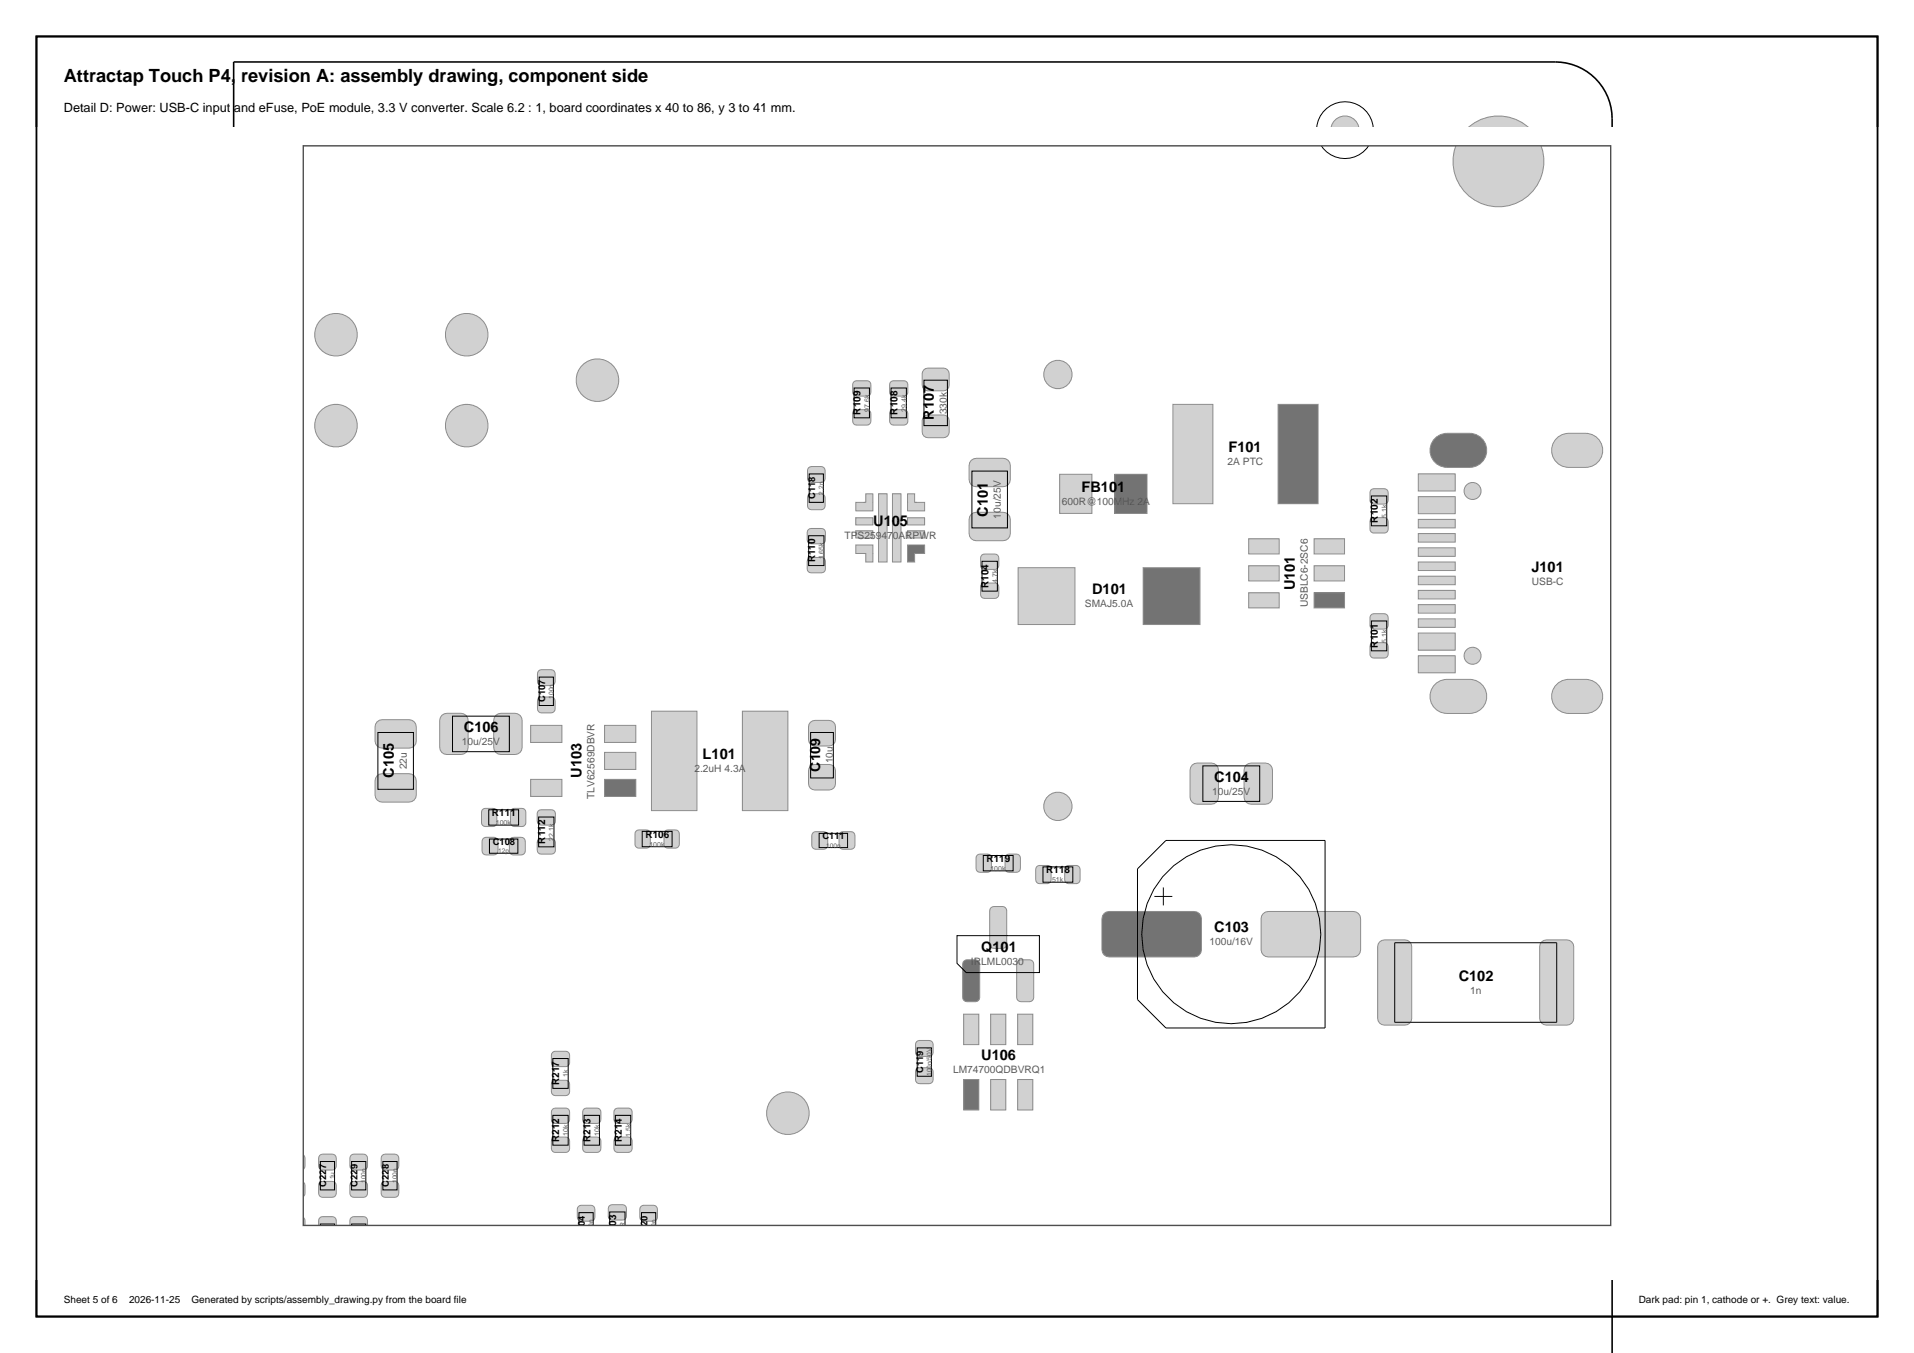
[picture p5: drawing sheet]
<svg xmlns="http://www.w3.org/2000/svg" width="420mm" height="297mm" viewBox="0 0 420 297" stroke-linecap="round" stroke-linejoin="round" font-family="sans-serif">
<defs><g id="words">
<text font-size="4" x="14" y="18">Attractap Touch P4, revision A: assembly drawing, component side</text>
<g font-size="3.2">
<text x="204.9" y="92.1" transform="rotate(-90 204.9 92.1)">R107</text>
<text x="269.6" y="99.3">F101</text>
<text x="237.3" y="108">FB101</text>
<text x="216.8" y="113.4" transform="rotate(-90 216.8 113.4)">C101</text>
<text x="191.6" y="115.5">U105</text>
<text x="336" y="125.5">J101</text>
<text x="239.6" y="130.4">D101</text>
<text x="284.1" y="129.6" transform="rotate(-90 284.1 129.6)">U101</text>
<text x="101.8" y="160.7">C106</text>
<text x="154.2" y="166.6">L101</text>
<text x="86.4" y="170.8" transform="rotate(-90 86.4 170.8)">C105</text>
<text x="127.6" y="170.8" transform="rotate(-90 127.6 170.8)">U103</text>
<text x="266.4" y="171.6">C104</text>
<text x="215.3" y="209">Q101</text>
<text x="266.4" y="204.7">C103</text>
<text x="320.1" y="215.3">C102</text>
<text x="215.3" y="232.7">U106</text>
</g>
<text font-size="3.1" x="180" y="169.4" transform="rotate(-90 180 169.4)">C109</text>
<text font-size="2.8" x="14" y="24.5">Detail D: Power: USB-C input and eFuse, PoE module, 3.3 V converter. Scale 6.2 : 1, board coordinates x 40 to 86, y 3 to 41 mm.</text>
<g font-size="2.2">
<text x="188.8" y="91" transform="rotate(-90 188.8 91)">R109</text>
<text x="196.9" y="91" transform="rotate(-90 196.9 91)">R108</text>
<text x="302.3" y="114.7" transform="rotate(-90 302.3 114.7)">R102</text>
<text x="178.8" y="123.4" transform="rotate(-90 178.8 123.4)">R110</text>
<text x="216.9" y="129.1" transform="rotate(-90 216.9 129.1)">R104</text>
<text x="302.3" y="142.1" transform="rotate(-90 302.3 142.1)">R101</text>
<text x="108" y="179.2">R111</text>
<text x="119.6" y="185.2" transform="rotate(-90 119.6 185.2)">R112</text>
<text x="141.6" y="183.9">R106</text>
<text x="216.5" y="189.2">R119</text>
<text x="229.6" y="191.7">R118</text>
<text x="122.7" y="238.2" transform="rotate(-90 122.7 238.2)">R217</text>
<text x="122.7" y="250.7" transform="rotate(-90 122.7 250.7)">R212</text>
<text x="129.6" y="250.7" transform="rotate(-90 129.6 250.7)">R213</text>
<text x="136.4" y="250.7" transform="rotate(-90 136.4 250.7)">R214</text>
<text x="135.2" y="271.9" transform="rotate(-90 135.2 271.9)">R203</text>
<text x="14" y="286">Sheet 5 of 6</text>
<text x="28.3" y="286">2026-11-25</text>
<text x="42" y="286">Generated by scripts/assembly_drawing.py from the board file</text>
<text x="359.6" y="286">Dark pad: pin 1, cathode or +. Grey text: value.</text>
</g>
<g font-size="2.2" fill="#595959">
<text x="207.8" y="90.9" transform="rotate(-90 207.8 90.9)">330k</text>
<text x="269.4" y="102.1">2A PTC</text>
<text x="219.6" y="113.8" transform="rotate(-90 219.6 113.8)">10u/25V</text>
<text x="233" y="110.9">600R@100MHz 2A</text>
<text x="185.3" y="118.3">TPS259470ARPWR</text>
<text x="336.1" y="128.3">USB-C</text>
<text x="238.1" y="133.3">SMAJ5.0A</text>
<text x="287" y="133.3" transform="rotate(-90 287 133.3)">USBLC6-2SC6</text>
<text x="101.4" y="163.6">10u/25V</text>
<text x="182.7" y="167.6" transform="rotate(-90 182.7 167.6)">10u</text>
<text x="89.3" y="168.9" transform="rotate(-90 89.3 168.9)">22u</text>
<text x="152.4" y="169.5">2.2uH 4.3A</text>
<text x="130.4" y="175.4" transform="rotate(-90 130.4 175.4)">TLV62569DBVR</text>
<text x="266" y="174.5">10u/25V</text>
<text x="265.4" y="207.5">100u/16V</text>
<text x="213.1" y="211.9">IRLML0030</text>
<text x="322.6" y="218.1">1n</text>
<text x="209.1" y="235.6">LM74700QDBVRQ1</text>
</g>
<g font-size="2.1">
<text x="178.9" y="109.6" transform="rotate(-90 178.9 109.6)">C118</text>
<text x="119.6" y="154.2" transform="rotate(-90 119.6 154.2)">C107</text>
<text x="108.1" y="185.5">C108</text>
<text x="180.5" y="184.2">C111</text>
<text x="202.6" y="235.5" transform="rotate(-90 202.6 235.5)">C119</text>
<text x="71.6" y="260.5" transform="rotate(-90 71.6 260.5)">C227</text>
<text x="78.5" y="260.5" transform="rotate(-90 78.5 260.5)">C229</text>
<text x="85.3" y="260.5" transform="rotate(-90 85.3 260.5)">C228</text>
<text x="128.3" y="271.7" transform="rotate(-90 128.3 271.7)">C204</text>
<text x="142.1" y="271.7" transform="rotate(-90 142.1 271.7)">C220</text>
</g>
<g font-size="1.5" fill="#595959">
<text x="190.8" y="90.4" transform="rotate(-90 190.8 90.4)">97.6k</text>
<text x="198.9" y="90.4" transform="rotate(-90 198.9 90.4)">29.4k</text>
<text x="304.3" y="113.6" transform="rotate(-90 304.3 113.6)">5.1k</text>
<text x="180.8" y="122.8" transform="rotate(-90 180.8 122.8)">1.65k</text>
<text x="218.9" y="128" transform="rotate(-90 218.9 128)">4.7k</text>
<text x="304.3" y="141.1" transform="rotate(-90 304.3 141.1)">5.1k</text>
<text x="108.8" y="181.1">100k</text>
<text x="121.6" y="184.5" transform="rotate(-90 121.6 184.5)">22.1k</text>
<text x="142.5" y="185.9">100k</text>
<text x="217.3" y="191.2">100k</text>
<text x="230.9" y="193.7">51k</text>
<text x="124.7" y="236.5" transform="rotate(-90 124.7 236.5)">1k</text>
<text x="124.7" y="249.4" transform="rotate(-90 124.7 249.4)">10k</text>
<text x="131.5" y="249.4" transform="rotate(-90 131.5 249.4)">10k</text>
<text x="138.4" y="249.6" transform="rotate(-90 138.4 249.6)">1.5k</text>
<text x="137.2" y="270.3" transform="rotate(-90 137.2 270.3)">0R</text>
</g>
<g font-size="1.4" fill="#595959">
<text x="180.7" y="108.6" transform="rotate(-90 180.7 108.6)">2.2n</text>
<text x="121.5" y="153.3" transform="rotate(-90 121.5 153.3)">100n</text>
<text x="109.3" y="187.3">12p</text>
<text x="181.3" y="186.1">100n</text>
<text x="204.4" y="236.2" transform="rotate(-90 204.4 236.2)">100n/50V</text>
<text x="66.6" y="259.7" transform="rotate(-90 66.6 259.7)">100n</text>
<text x="73.4" y="258.9" transform="rotate(-90 73.4 258.9)">1u</text>
<text x="80.3" y="259.7" transform="rotate(-90 80.3 259.7)">100n</text>
<text x="87.2" y="259.7" transform="rotate(-90 87.2 259.7)">100n</text>
<text x="130.2" y="270.9" transform="rotate(-90 130.2 270.9)">100n</text>
<text x="143.9" y="270.9" transform="rotate(-90 143.9 270.9)">100n</text>
</g>
</g></defs>
<path d="M8 8h404v281h-404z" fill="none" stroke="#000" stroke-width=".4"/>
<path d="M66.6 32h286.8v237h-286.8z" fill="none" stroke="#999" stroke-width=".22"/>
<path d="M-.1 51h45.1a6.2 6.2 0 0 0 6.3-6.2v-31.2h290a12.5 12.5 0 0 1 12.5 12.5v271" fill="none" stroke="#000" stroke-width=".35"/>
<path d="M338.3 206.8l.5-.4 .6-.1h4.4a1.5 1.5 0 0 1 1.5 1.5v15.7a1.5 1.5 0 0 1-1.5 1.5h-4.4a1.5 1.5 0 0 1-1.5-1.5v-15.7l.1-.6z" fill="#d1d1d1"/>
<path d="M338.3 206.8l.5-.4 .6-.1h4.4a1.5 1.5 0 0 1 1.5 1.5v15.7a1.5 1.5 0 0 1-1.5 1.5h-4.4a1.5 1.5 0 0 1-1.5-1.5v-15.7l.1-.6z" fill="none" stroke="#8c8c8c" stroke-width=".22"/>
<path d="M302.7 206.8l.5-.4 .6-.1h4.5a1.5 1.5 0 0 1 1.5 1.5v15.7a1.5 1.5 0 0 1-1.5 1.5h-4.5a1.5 1.5 0 0 1-1.5-1.5v-15.7l.1-.6z" fill="#d1d1d1"/>
<path d="M302.7 206.8l.5-.4 .6-.1h4.5a1.5 1.5 0 0 1 1.5 1.5v15.7a1.5 1.5 0 0 1-1.5 1.5h-4.5a1.5 1.5 0 0 1-1.5-1.5v-15.7l.1-.6z" fill="none" stroke="#8c8c8c" stroke-width=".22"/>
<path d="M306 206.9h35.6v17.5h-35.6z" fill="none" stroke="#000" stroke-width=".22"/>
<path d="M211.5 211l.7-.3h1.9a.94 .94 0 0 1 .9 .9v7.3a.94 .94 0 0 1-.9 1h-1.9a.94 .94 0 0 1-1-1v-7.3z" fill="#737373"/>
<path d="M211.5 211l.7-.3h1.9a.94 .94 0 0 1 .9 .9v7.3a.94 .94 0 0 1-.9 1h-1.9a.94 .94 0 0 1-1-1v-7.3z" fill="none" stroke="#8c8c8c" stroke-width=".22"/>
<path d="M223.4 211l.6-.3h1.9a.94 .94 0 0 1 .9 .9v7.3a.94 .94 0 0 1-.9 1h-1.9a.94 .94 0 0 1-.9-1v-7.3z" fill="#d1d1d1"/>
<path d="M223.4 211l.6-.3h1.9a.94 .94 0 0 1 .9 .9v7.3a.94 .94 0 0 1-.9 1h-1.9a.94 .94 0 0 1-.9-1v-7.3z" fill="none" stroke="#8c8c8c" stroke-width=".22"/>
<path d="M217.4 199.3l.7-.3h1.9a.94 .94 0 0 1 .9 .9v7.4a.93 .93 0 0 1-.9 .9h-1.9a.93 .93 0 0 1-.9-.9v-7.4z" fill="#d1d1d1"/>
<path d="M217.4 199.3l.7-.3h1.9a.94 .94 0 0 1 .9 .9v7.4a.93 .93 0 0 1-.9 .9h-1.9a.93 .93 0 0 1-.9-.9v-7.4z" fill="none" stroke="#8c8c8c" stroke-width=".22"/>
<path d="M210 205.4h18.1v8.1h-16.1l-2-2z" fill="none" stroke="#000" stroke-width=".22"/>
<circle cx="323.1" cy="144" r="1.87" fill="#d1d1d1"/>
<circle cx="323.1" cy="144" r="1.87" fill="none" stroke="#8c8c8c" stroke-width=".22"/>
<circle cx="323.1" cy="107.8" r="1.87" fill="#d1d1d1"/>
<circle cx="323.1" cy="107.8" r="1.87" fill="none" stroke="#8c8c8c" stroke-width=".22"/>
<path d="M315.2 95.9l.9-.5 .9-.3h5.5a3.7 3.7 0 0 1 3.8 3.8 3.7 3.7 0 0 1-3.8 3.7h-5a3.7 3.7 0 0 1-3.5-2.5 3.7 3.7 0 0 1 1.2-4.2z" fill="#737373"/>
<path d="M315.2 95.9l.9-.5 .9-.3h5.5a3.7 3.7 0 0 1 3.8 3.8 3.7 3.7 0 0 1-3.8 3.7h-5a3.7 3.7 0 0 1-3.5-2.5 3.7 3.7 0 0 1 1.2-4.2z" fill="none" stroke="#8c8c8c" stroke-width=".22"/>
<path d="M341.2 96.6a3.7 3.7 0 0 1 3-1.5h3.8a3.7 3.7 0 0 1 3.7 3.8 3.7 3.7 0 0 1-3.7 3.7h-3.8a3.7 3.7 0 0 1-3.3-2.1 3.7 3.7 0 0 1 .3-3.9z" fill="#d1d1d1"/>
<path d="M341.2 96.6a3.7 3.7 0 0 1 3-1.5h3.8a3.7 3.7 0 0 1 3.7 3.8 3.7 3.7 0 0 1-3.7 3.7h-3.8a3.7 3.7 0 0 1-3.3-2.1 3.7 3.7 0 0 1 .3-3.9z" fill="none" stroke="#8c8c8c" stroke-width=".22"/>
<path d="M341.2 150.6a3.7 3.7 0 0 1 3-1.5h3.8a3.7 3.7 0 0 1 3.7 3.8 3.7 3.7 0 0 1-3.7 3.7h-3.8a3.7 3.7 0 0 1-3.3-2.1 3.7 3.7 0 0 1 .3-3.9z" fill="#d1d1d1"/>
<path d="M341.2 150.6a3.7 3.7 0 0 1 3-1.5h3.8a3.7 3.7 0 0 1 3.7 3.8 3.7 3.7 0 0 1-3.7 3.7h-3.8a3.7 3.7 0 0 1-3.3-2.1 3.7 3.7 0 0 1 .3-3.9z" fill="none" stroke="#8c8c8c" stroke-width=".22"/>
<path d="M315.2 149.9l.9-.5 .9-.2 5.5-.1a3.7 3.7 0 0 1 3.8 3.8 3.7 3.7 0 0 1-3.8 3.7h-5a3.7 3.7 0 0 1-3.5-2.5 3.7 3.7 0 0 1 1.2-4.2z" fill="#d1d1d1"/>
<path d="M315.2 149.9l.9-.5 .9-.2 5.5-.1a3.7 3.7 0 0 1 3.8 3.8 3.7 3.7 0 0 1-3.8 3.7h-5a3.7 3.7 0 0 1-3.5-2.5 3.7 3.7 0 0 1 1.2-4.2z" fill="none" stroke="#8c8c8c" stroke-width=".22"/>
<path d="M311.2 144h8.1v3.7h-8.1z" fill="#d1d1d1"/>
<path d="M311.2 144h8.1v3.7h-8.1z" fill="none" stroke="#8c8c8c" stroke-width=".22"/>
<path d="M311.2 139h8.1v3.7h-8.1z" fill="#d1d1d1"/>
<path d="M311.2 139h8.1v3.7h-8.1z" fill="none" stroke="#8c8c8c" stroke-width=".22"/>
<path d="M311.2 132.7h8.1v1.9h-8.1z" fill="#d1d1d1"/>
<path d="M311.2 132.7h8.1v1.9h-8.1z" fill="none" stroke="#8c8c8c" stroke-width=".22"/>
<path d="M311.2 126.5h8.1v1.9h-8.1z" fill="#d1d1d1"/>
<path d="M311.2 126.5h8.1v1.9h-8.1z" fill="none" stroke="#8c8c8c" stroke-width=".22"/>
<path d="M311.2 123.4h8.1v1.8h-8.1z" fill="#d1d1d1"/>
<path d="M311.2 123.4h8.1v1.8h-8.1z" fill="none" stroke="#8c8c8c" stroke-width=".22"/>
<path d="M311.2 117.1h8.1v1.9h-8.1z" fill="#d1d1d1"/>
<path d="M311.2 117.1h8.1v1.9h-8.1z" fill="none" stroke="#8c8c8c" stroke-width=".22"/>
<path d="M311.2 104h8.1v3.8h-8.1z" fill="#d1d1d1"/>
<path d="M311.2 104h8.1v3.8h-8.1z" fill="none" stroke="#8c8c8c" stroke-width=".22"/>
<path d="M311.2 109h8.1v3.8h-8.1z" fill="#d1d1d1"/>
<path d="M311.2 109h8.1v3.8h-8.1z" fill="none" stroke="#8c8c8c" stroke-width=".22"/>
<path d="M311.2 114h8.1v1.9h-8.1z" fill="#d1d1d1"/>
<path d="M311.2 114h8.1v1.9h-8.1z" fill="none" stroke="#8c8c8c" stroke-width=".22"/>
<path d="M311.2 120.3h8.1v1.8h-8.1z" fill="#d1d1d1"/>
<path d="M311.2 120.3h8.1v1.8h-8.1z" fill="none" stroke="#8c8c8c" stroke-width=".22"/>
<path d="M311.2 129.6h8.1v1.9h-8.1z" fill="#d1d1d1"/>
<path d="M311.2 129.6h8.1v1.9h-8.1z" fill="none" stroke="#8c8c8c" stroke-width=".22"/>
<path d="M311.2 135.8h8.1v1.9h-8.1z" fill="#d1d1d1"/>
<path d="M311.2 135.8h8.1v1.9h-8.1z" fill="none" stroke="#8c8c8c" stroke-width=".22"/>
<path d="M214.4 187.7l.6-.2h1.7a.84 .84 0 0 1 .8 .8v2.3a.84 .84 0 0 1-.8 .9h-1.7a.84 .84 0 0 1-.8-.9v-2.3z" fill="#d1d1d1"/>
<path d="M214.4 187.7l.6-.2h1.7a.84 .84 0 0 1 .8 .8v2.3a.84 .84 0 0 1-.8 .9h-1.7a.84 .84 0 0 1-.8-.9v-2.3z" fill="none" stroke="#8c8c8c" stroke-width=".22"/>
<path d="M220.8 187.7l.6-.2h1.7a.84 .84 0 0 1 .8 .8v2.3a.84 .84 0 0 1-.8 .9h-1.7a.84 .84 0 0 1-.9-.9v-2.3z" fill="#d1d1d1"/>
<path d="M220.8 187.7l.6-.2h1.7a.84 .84 0 0 1 .8 .8v2.3a.84 .84 0 0 1-.8 .9h-1.7a.84 .84 0 0 1-.9-.9v-2.3z" fill="none" stroke="#8c8c8c" stroke-width=".22"/>
<path d="M215.8 187.8h6.5v3.4h-6.5z" fill="none" stroke="#000" stroke-width=".22"/>
<path d="M195.5 90.2l.6-.3h2.3a.84 .84 0 0 1 .8 .9v1.7a.84 .84 0 0 1-.8 .8h-2.3a.84 .84 0 0 1-.9-.8v-1.7z" fill="#d1d1d1"/>
<path d="M195.5 90.2l.6-.3h2.3a.84 .84 0 0 1 .8 .9v1.7a.84 .84 0 0 1-.8 .8h-2.3a.84 .84 0 0 1-.9-.8v-1.7z" fill="none" stroke="#8c8c8c" stroke-width=".22"/>
<path d="M195.5 83.8l.6-.2h2.3a.84 .84 0 0 1 .8 .8v1.7a.84 .84 0 0 1-.8 .8h-2.3a.84 .84 0 0 1-.9-.8v-1.7z" fill="#d1d1d1"/>
<path d="M195.5 83.8l.6-.2h2.3a.84 .84 0 0 1 .8 .8v1.7a.84 .84 0 0 1-.8 .8h-2.3a.84 .84 0 0 1-.9-.8v-1.7z" fill="none" stroke="#8c8c8c" stroke-width=".22"/>
<path d="M195.5 85.2h3.4v6.5h-3.4z" fill="none" stroke="#000" stroke-width=".22"/>
<path d="M227.5 190.2l.6-.2h1.7a.84 .84 0 0 1 .8 .8v2.3a.84 .84 0 0 1-.8 .9h-1.7a.84 .84 0 0 1-.8-.9v-2.3z" fill="#d1d1d1"/>
<path d="M227.5 190.2l.6-.2h1.7a.84 .84 0 0 1 .8 .8v2.3a.84 .84 0 0 1-.8 .9h-1.7a.84 .84 0 0 1-.8-.9v-2.3z" fill="none" stroke="#8c8c8c" stroke-width=".22"/>
<path d="M233.9 190.2l.6-.2h1.7a.84 .84 0 0 1 .8 .8v2.3a.84 .84 0 0 1-.8 .9h-1.7a.84 .84 0 0 1-.9-.9v-2.3z" fill="#d1d1d1"/>
<path d="M233.9 190.2l.6-.2h1.7a.84 .84 0 0 1 .8 .8v2.3a.84 .84 0 0 1-.8 .9h-1.7a.84 .84 0 0 1-.9-.9v-2.3z" fill="none" stroke="#8c8c8c" stroke-width=".22"/>
<path d="M228.9 190.3h6.5v3.4h-6.5z" fill="none" stroke="#000" stroke-width=".22"/>
<circle cx="295.1" cy="28.6" r="3.1" fill="#d1d1d1"/>
<circle cx="295.1" cy="28.6" r="3.1" fill="none" stroke="#8c8c8c" stroke-width=".22"/>
<circle cx="295.1" cy="28.6" r="6.2" fill="none" stroke="#000" stroke-width=".22"/>
<circle cx="102.4" cy="73.5" r="4.7" fill="#d1d1d1"/>
<circle cx="102.4" cy="73.5" r="4.7" fill="none" stroke="#8c8c8c" stroke-width=".22"/>
<path d="M177.4 122.6l.6-.2h2.3a.84 .84 0 0 1 .8 .8v1.7a.84 .84 0 0 1-.8 .8h-2.3a.84 .84 0 0 1-.9-.8v-1.7z" fill="#d1d1d1"/>
<path d="M177.4 122.6l.6-.2h2.3a.84 .84 0 0 1 .8 .8v1.7a.84 .84 0 0 1-.8 .8h-2.3a.84 .84 0 0 1-.9-.8v-1.7z" fill="none" stroke="#8c8c8c" stroke-width=".22"/>
<path d="M177.4 116.3l.6-.3h2.3a.84 .84 0 0 1 .8 .9v1.6a.84 .84 0 0 1-.8 .9h-2.3a.84 .84 0 0 1-.9-.9v-1.6z" fill="#d1d1d1"/>
<path d="M177.4 116.3l.6-.3h2.3a.84 .84 0 0 1 .8 .9v1.6a.84 .84 0 0 1-.8 .9h-2.3a.84 .84 0 0 1-.9-.9v-1.6z" fill="none" stroke="#8c8c8c" stroke-width=".22"/>
<path d="M177.4 117.6h3.4v6.5h-3.4z" fill="none" stroke="#000" stroke-width=".22"/>
<path d="M140.7 270.8l.6-.2h2.1a.87 .87 0 0 1 .9 .8v1.8a.87 .87 0 0 1-.9 .9h-2.1a.87 .87 0 0 1-.9-.9v-1.8z" fill="#d1d1d1"/>
<path d="M140.7 270.8l.6-.2h2.1a.87 .87 0 0 1 .9 .8v1.8a.87 .87 0 0 1-.9 .9h-2.1a.87 .87 0 0 1-.9-.9v-1.8z" fill="none" stroke="#8c8c8c" stroke-width=".22"/>
<path d="M140.7 264.8l.6-.2h2.1a.87 .87 0 0 1 .9 .8v1.8a.87 .87 0 0 1-.9 .9h-2.1a.87 .87 0 0 1-.9-.9v-1.8z" fill="#d1d1d1"/>
<path d="M140.7 264.8l.6-.2h2.1a.87 .87 0 0 1 .9 .8v1.8a.87 .87 0 0 1-.9 .9h-2.1a.87 .87 0 0 1-.9-.9v-1.8z" fill="none" stroke="#8c8c8c" stroke-width=".22"/>
<path d="M140.8 266.2h3.1v6.2h-3.1z" fill="none" stroke="#000" stroke-width=".22"/>
<path d="M135 249.9l.6-.3h2.3a.84 .84 0 0 1 .8 .8v1.7a.84 .84 0 0 1-.8 .9h-2.3a.84 .84 0 0 1-.9-.9v-1.7z" fill="#d1d1d1"/>
<path d="M135 249.9l.6-.3h2.3a.84 .84 0 0 1 .8 .8v1.7a.84 .84 0 0 1-.8 .9h-2.3a.84 .84 0 0 1-.9-.9v-1.7z" fill="none" stroke="#8c8c8c" stroke-width=".22"/>
<path d="M135 243.5l.6-.3h2.3a.84 .84 0 0 1 .8 .9v1.7a.84 .84 0 0 1-.8 .8h-2.3a.84 .84 0 0 1-.9-.8v-1.7z" fill="#d1d1d1"/>
<path d="M135 243.5l.6-.3h2.3a.84 .84 0 0 1 .8 .9v1.7a.84 .84 0 0 1-.8 .8h-2.3a.84 .84 0 0 1-.9-.8v-1.7z" fill="none" stroke="#8c8c8c" stroke-width=".22"/>
<path d="M135 244.8h3.4v6.6h-3.4z" fill="none" stroke="#000" stroke-width=".22"/>
<circle cx="131.1" cy="83.5" r="4.7" fill="#d1d1d1"/>
<circle cx="131.1" cy="83.5" r="4.7" fill="none" stroke="#8c8c8c" stroke-width=".22"/>
<path d="M300.9 141.3l.6-.2h2.3a.84 .84 0 0 1 .8 .8v1.7a.84 .84 0 0 1-.8 .9h-2.3a.84 .84 0 0 1-.9-.9v-1.7z" fill="#d1d1d1"/>
<path d="M300.9 141.3l.6-.2h2.3a.84 .84 0 0 1 .8 .8v1.7a.84 .84 0 0 1-.8 .9h-2.3a.84 .84 0 0 1-.9-.9v-1.7z" fill="none" stroke="#8c8c8c" stroke-width=".22"/>
<path d="M300.9 135l.6-.3h2.3a.84 .84 0 0 1 .8 .9v1.6a.84 .84 0 0 1-.8 .9h-2.3a.84 .84 0 0 1-.9-.9v-1.6z" fill="#d1d1d1"/>
<path d="M300.9 135l.6-.3h2.3a.84 .84 0 0 1 .8 .9v1.6a.84 .84 0 0 1-.8 .9h-2.3a.84 .84 0 0 1-.9-.9v-1.6z" fill="none" stroke="#8c8c8c" stroke-width=".22"/>
<path d="M300.9 136.3h3.4v6.6h-3.4z" fill="none" stroke="#000" stroke-width=".22"/>
<circle cx="328.8" cy="35.4" r="10" fill="#d1d1d1"/>
<circle cx="328.8" cy="35.4" r="10" fill="none" stroke="#8c8c8c" stroke-width=".22"/>
<path d="M213.1 112.9l.5-.3 .6-.1h5.9a1.56 1.56 0 0 1 1.6 1.5v3.1a1.56 1.56 0 0 1-1.6 1.6h-5.9a1.56 1.56 0 0 1-1.5-1.6v-3.1l.1-.6z" fill="#d1d1d1"/>
<path d="M213.1 112.9l.5-.3 .6-.1h5.9a1.56 1.56 0 0 1 1.6 1.5v3.1a1.56 1.56 0 0 1-1.6 1.6h-5.9a1.56 1.56 0 0 1-1.5-1.6v-3.1l.1-.6z" fill="none" stroke="#8c8c8c" stroke-width=".22"/>
<path d="M213.1 101.1l.5-.4 .6-.1h5.9a1.56 1.56 0 0 1 1.6 1.6v3.1a1.56 1.56 0 0 1-1.6 1.5h-5.9a1.56 1.56 0 0 1-1.5-1.5v-3.1l.1-.6z" fill="#d1d1d1"/>
<path d="M213.1 101.1l.5-.4 .6-.1h5.9a1.56 1.56 0 0 1 1.6 1.6v3.1a1.56 1.56 0 0 1-1.6 1.5h-5.9a1.56 1.56 0 0 1-1.5-1.5v-3.1l.1-.6z" fill="none" stroke="#8c8c8c" stroke-width=".22"/>
<path d="M213.3 103.4h7.8v12.5h-7.8z" fill="none" stroke="#000" stroke-width=".22"/>
<path d="M201.2 234.6l.6-.2h2.1a.87 .87 0 0 1 .9 .9v1.7a.87 .87 0 0 1-.9 .9h-2.1a.87 .87 0 0 1-.9-.9v-1.7z" fill="#d1d1d1"/>
<path d="M201.2 234.6l.6-.2h2.1a.87 .87 0 0 1 .9 .9v1.7a.87 .87 0 0 1-.9 .9h-2.1a.87 .87 0 0 1-.9-.9v-1.7z" fill="none" stroke="#8c8c8c" stroke-width=".22"/>
<path d="M201.2 228.7l.6-.3h2.1a.87 .87 0 0 1 .9 .9v1.7a.87 .87 0 0 1-.9 .9h-2.1a.87 .87 0 0 1-.9-.9v-1.7z" fill="#d1d1d1"/>
<path d="M201.2 228.7l.6-.3h2.1a.87 .87 0 0 1 .9 .9v1.7a.87 .87 0 0 1-.9 .9h-2.1a.87 .87 0 0 1-.9-.9v-1.7z" fill="none" stroke="#8c8c8c" stroke-width=".22"/>
<path d="M201.3 230h3.1v6.3h-3.1z" fill="none" stroke="#000" stroke-width=".22"/>
<circle cx="73.7" cy="93.4" r="4.7" fill="#d1d1d1"/>
<circle cx="73.7" cy="93.4" r="4.7" fill="none" stroke="#8c8c8c" stroke-width=".22"/>
<path d="M106 184.1l.7-.3h1.7a.87 .87 0 0 1 .9 .9v2.1a.87 .87 0 0 1-.9 .9h-1.7a.87 .87 0 0 1-.9-.9v-2.1z" fill="#d1d1d1"/>
<path d="M106 184.1l.7-.3h1.7a.87 .87 0 0 1 .9 .9v2.1a.87 .87 0 0 1-.9 .9h-1.7a.87 .87 0 0 1-.9-.9v-2.1z" fill="none" stroke="#8c8c8c" stroke-width=".22"/>
<path d="M112 184.1l.6-.3h1.8a.87 .87 0 0 1 .9 .9v2.1a.87 .87 0 0 1-.9 .9h-1.8a.87 .87 0 0 1-.8-.9v-2.1z" fill="#d1d1d1"/>
<path d="M112 184.1l.6-.3h1.8a.87 .87 0 0 1 .9 .9v2.1a.87 .87 0 0 1-.9 .9h-1.8a.87 .87 0 0 1-.8-.9v-2.1z" fill="none" stroke="#8c8c8c" stroke-width=".22"/>
<path d="M107.4 184.2h6.2v3.1h-6.2z" fill="none" stroke="#000" stroke-width=".22"/>
<path d="M132.7 171.1h6.8v3.7h-6.8z" fill="#737373"/>
<path d="M132.7 171.1h6.8v3.7h-6.8z" fill="none" stroke="#8c8c8c" stroke-width=".22"/>
<path d="M132.7 165.2h6.8v3.7h-6.8z" fill="#d1d1d1"/>
<path d="M132.7 165.2h6.8v3.7h-6.8z" fill="none" stroke="#8c8c8c" stroke-width=".22"/>
<path d="M132.7 159.2h6.8v3.8h-6.8z" fill="#d1d1d1"/>
<path d="M132.7 159.2h6.8v3.8h-6.8z" fill="none" stroke="#8c8c8c" stroke-width=".22"/>
<path d="M116.4 159.2h6.9v3.8h-6.9z" fill="#d1d1d1"/>
<path d="M116.4 159.2h6.9v3.8h-6.9z" fill="none" stroke="#8c8c8c" stroke-width=".22"/>
<path d="M116.4 171.1h6.9v3.7h-6.9z" fill="#d1d1d1"/>
<path d="M116.4 171.1h6.9v3.7h-6.9z" fill="none" stroke="#8c8c8c" stroke-width=".22"/>
<path d="M199.1 119.6h3.8v1.9h-2.2v1.9h-1.6z" fill="#737373"/>
<path d="M199.1 119.6h3.8v1.9h-2.2v1.9h-1.6z" fill="none" stroke="#8c8c8c" stroke-width=".22"/>
<path d="M199.1 116.5h3.8v1.6h-3.8z" fill="#d1d1d1"/>
<path d="M199.1 116.5h3.8v1.6h-3.8z" fill="none" stroke="#8c8c8c" stroke-width=".22"/>
<path d="M199.1 113.7h3.8v1.5h-3.8z" fill="#d1d1d1"/>
<path d="M199.1 113.7h3.8v1.5h-3.8z" fill="none" stroke="#8c8c8c" stroke-width=".22"/>
<path d="M199.1 108.4h1.6v1.9h2.2v1.8h-3.8z" fill="#d1d1d1"/>
<path d="M199.1 108.4h1.6v1.9h2.2v1.8h-3.8z" fill="none" stroke="#8c8c8c" stroke-width=".22"/>
<path d="M195.8 108.4h1.9v15h-1.9z" fill="#d1d1d1"/>
<path d="M195.8 108.4h1.9v15h-1.9z" fill="none" stroke="#8c8c8c" stroke-width=".22"/>
<path d="M192.8 108.4h1.9v15h-1.9z" fill="#d1d1d1"/>
<path d="M192.8 108.4h1.9v15h-1.9z" fill="none" stroke="#8c8c8c" stroke-width=".22"/>
<path d="M187.8 110.3h2.2v-1.9h1.5v3.7h-3.7z" fill="#d1d1d1"/>
<path d="M187.8 110.3h2.2v-1.9h1.5v3.7h-3.7z" fill="none" stroke="#8c8c8c" stroke-width=".22"/>
<path d="M187.8 113.7h3.7v1.5h-3.7z" fill="#d1d1d1"/>
<path d="M187.8 113.7h3.7v1.5h-3.7z" fill="none" stroke="#8c8c8c" stroke-width=".22"/>
<path d="M187.8 116.5h3.7v1.6h-3.7z" fill="#d1d1d1"/>
<path d="M187.8 116.5h3.7v1.6h-3.7z" fill="none" stroke="#8c8c8c" stroke-width=".22"/>
<path d="M187.8 119.6h3.7v3.8h-1.5v-1.9h-2.2z" fill="#d1d1d1"/>
<path d="M187.8 119.6h3.7v3.8h-1.5v-1.9h-2.2z" fill="none" stroke="#8c8c8c" stroke-width=".22"/>
<path d="M105.9 177.7l.6-.3h1.7a.84 .84 0 0 1 .8 .9v2.3a.84 .84 0 0 1-.8 .8h-1.7a.84 .84 0 0 1-.8-.8v-2.3z" fill="#d1d1d1"/>
<path d="M105.9 177.7l.6-.3h1.7a.84 .84 0 0 1 .8 .9v2.3a.84 .84 0 0 1-.8 .8h-1.7a.84 .84 0 0 1-.8-.8v-2.3z" fill="none" stroke="#8c8c8c" stroke-width=".22"/>
<path d="M112.3 177.7l.6-.3h1.6a.84 .84 0 0 1 .9 .9v2.3a.84 .84 0 0 1-.9 .8h-1.6a.84 .84 0 0 1-.9-.8v-2.3z" fill="#d1d1d1"/>
<path d="M112.3 177.7l.6-.3h1.6a.84 .84 0 0 1 .9 .9v2.3a.84 .84 0 0 1-.9 .8h-1.6a.84 .84 0 0 1-.9-.8v-2.3z" fill="none" stroke="#8c8c8c" stroke-width=".22"/>
<path d="M107.2 177.8h6.6v3.3h-6.6z" fill="none" stroke="#000" stroke-width=".22"/>
<circle cx="73.7" cy="73.5" r="4.7" fill="#d1d1d1"/>
<circle cx="73.7" cy="73.5" r="4.7" fill="none" stroke="#8c8c8c" stroke-width=".22"/>
<path d="M108.8 157l.5-.3 .6-.1h3.1a1.56 1.56 0 0 1 1.6 1.5v6a1.56 1.56 0 0 1-1.6 1.5h-3.1a1.56 1.56 0 0 1-1.6-1.5v-6l.2-.6z" fill="#d1d1d1"/>
<path d="M108.8 157l.5-.3 .6-.1h3.1a1.56 1.56 0 0 1 1.6 1.5v6a1.56 1.56 0 0 1-1.6 1.5h-3.1a1.56 1.56 0 0 1-1.6-1.5v-6l.2-.6z" fill="none" stroke="#8c8c8c" stroke-width=".22"/>
<path d="M96.9 157l.6-.3 .5-.1h3.2a1.56 1.56 0 0 1 1.5 1.5v6a1.56 1.56 0 0 1-1.5 1.5h-3.2a1.56 1.56 0 0 1-1.5-1.5v-6l.1-.6z" fill="#d1d1d1"/>
<path d="M96.9 157l.6-.3 .5-.1h3.2a1.56 1.56 0 0 1 1.5 1.5v6a1.56 1.56 0 0 1-1.5 1.5h-3.2a1.56 1.56 0 0 1-1.5-1.5v-6l.1-.6z" fill="none" stroke="#8c8c8c" stroke-width=".22"/>
<path d="M99.3 157.2h12.5v7.8h-12.5z" fill="none" stroke="#000" stroke-width=".22"/>
<path d="M77 273.3l.7-.2h2.1a.87 .87 0 0 1 .8 .8v1.8a.87 .87 0 0 1-.8 .8h-2.1a.87 .87 0 0 1-.9-.8v-1.8z" fill="#d1d1d1"/>
<path d="M77 273.3l.7-.2h2.1a.87 .87 0 0 1 .8 .8v1.8a.87 .87 0 0 1-.8 .8h-2.1a.87 .87 0 0 1-.9-.8v-1.8z" fill="none" stroke="#8c8c8c" stroke-width=".22"/>
<path d="M77 267.3l.7-.2h2.1a.87 .87 0 0 1 .8 .8v1.8a.87 .87 0 0 1-.8 .9h-2.1a.87 .87 0 0 1-.9-.9v-1.8z" fill="#d1d1d1"/>
<path d="M77 267.3l.7-.2h2.1a.87 .87 0 0 1 .8 .8v1.8a.87 .87 0 0 1-.8 .9h-2.1a.87 .87 0 0 1-.9-.9v-1.8z" fill="none" stroke="#8c8c8c" stroke-width=".22"/>
<path d="M77.2 268.7h3.1v6.2h-3.1z" fill="none" stroke="#000" stroke-width=".22"/>
<path d="M77 259.6l.7-.3h2.1a.87 .87 0 0 1 .8 .9v1.8a.87 .87 0 0 1-.8 .8h-2.1a.87 .87 0 0 1-.9-.8v-1.8z" fill="#d1d1d1"/>
<path d="M77 259.6l.7-.3h2.1a.87 .87 0 0 1 .8 .9v1.8a.87 .87 0 0 1-.8 .8h-2.1a.87 .87 0 0 1-.9-.8v-1.8z" fill="none" stroke="#8c8c8c" stroke-width=".22"/>
<path d="M77 253.6l.7-.3h2.1a.87 .87 0 0 1 .8 .9v1.8a.87 .87 0 0 1-.8 .8h-2.1a.87 .87 0 0 1-.9-.8v-1.8z" fill="#d1d1d1"/>
<path d="M77 253.6l.7-.3h2.1a.87 .87 0 0 1 .8 .9v1.8a.87 .87 0 0 1-.8 .8h-2.1a.87 .87 0 0 1-.9-.8v-1.8z" fill="none" stroke="#8c8c8c" stroke-width=".22"/>
<path d="M77.2 255h3.1v6.2h-3.1z" fill="none" stroke="#000" stroke-width=".22"/>
<path d="M242.3 200.5l.5-.3 .6-.1h18.7a1.56 1.56 0 0 1 1.5 1.5v6.9a1.56 1.56 0 0 1-1.5 1.6h-18.7a1.56 1.56 0 0 1-1.6-1.6v-6.9l.1-.6z" fill="#737373"/>
<path d="M242.3 200.5l.5-.3 .6-.1h18.7a1.56 1.56 0 0 1 1.5 1.5v6.9a1.56 1.56 0 0 1-1.5 1.6h-18.7a1.56 1.56 0 0 1-1.6-1.6v-6.9l.1-.6z" fill="none" stroke="#8c8c8c" stroke-width=".22"/>
<path d="M277.2 200.5l.5-.3 .6-.1h18.7a1.56 1.56 0 0 1 1.6 1.5v6.9a1.56 1.56 0 0 1-1.6 1.6h-18.7a1.56 1.56 0 0 1-1.6-1.6v-6.9l.2-.6z" fill="#d1d1d1"/>
<path d="M277.2 200.5l.5-.3 .6-.1h18.7a1.56 1.56 0 0 1 1.6 1.5v6.9a1.56 1.56 0 0 1-1.6 1.6h-18.7a1.56 1.56 0 0 1-1.6-1.6v-6.9l.2-.6z" fill="none" stroke="#8c8c8c" stroke-width=".22"/>
<g fill="none" stroke="#000" stroke-width=".22">
<path d="M253.3 196.8h3.9M255.3 194.8v3.9M255.8 184.5h35v41.2h-35l-6.2-6.3v-28.7z"/>
<circle cx="270.2" cy="205.1" r="19.6"/>
</g>
<path d="M250.9 124.6h12.4v12.5h-12.4z" fill="#737373"/>
<path d="M250.9 124.6h12.4v12.5h-12.4z" fill="none" stroke="#8c8c8c" stroke-width=".22"/>
<path d="M223.4 124.6h12.5v12.5h-12.5z" fill="#d1d1d1"/>
<path d="M223.4 124.6h12.5v12.5h-12.5z" fill="none" stroke="#8c8c8c" stroke-width=".22"/>
<path d="M83.9 259.6l.6-.3h2.1a.87 .87 0 0 1 .9 .9v1.8a.87 .87 0 0 1-.9 .8h-2.1a.87 .87 0 0 1-.9-.8v-1.8z" fill="#d1d1d1"/>
<path d="M83.9 259.6l.6-.3h2.1a.87 .87 0 0 1 .9 .9v1.8a.87 .87 0 0 1-.9 .8h-2.1a.87 .87 0 0 1-.9-.8v-1.8z" fill="none" stroke="#8c8c8c" stroke-width=".22"/>
<path d="M83.9 253.6l.6-.3h2.1a.87 .87 0 0 1 .9 .9v1.8a.87 .87 0 0 1-.9 .8h-2.1a.87 .87 0 0 1-.9-.8v-1.8z" fill="#d1d1d1"/>
<path d="M83.9 253.6l.6-.3h2.1a.87 .87 0 0 1 .9 .9v1.8a.87 .87 0 0 1-.9 .8h-2.1a.87 .87 0 0 1-.9-.8v-1.8z" fill="none" stroke="#8c8c8c" stroke-width=".22"/>
<path d="M84 255h3.1v6.2h-3.1z" fill="none" stroke="#000" stroke-width=".22"/>
<path d="M187.4 90.2l.6-.3h2.3a.84 .84 0 0 1 .8 .9v1.7a.84 .84 0 0 1-.8 .8h-2.3a.84 .84 0 0 1-.9-.8v-1.7z" fill="#d1d1d1"/>
<path d="M187.4 90.2l.6-.3h2.3a.84 .84 0 0 1 .8 .9v1.7a.84 .84 0 0 1-.8 .8h-2.3a.84 .84 0 0 1-.9-.8v-1.7z" fill="none" stroke="#8c8c8c" stroke-width=".22"/>
<path d="M187.4 83.8l.6-.2h2.3a.84 .84 0 0 1 .8 .8v1.7a.84 .84 0 0 1-.8 .8h-2.3a.84 .84 0 0 1-.9-.8v-1.7z" fill="#d1d1d1"/>
<path d="M187.4 83.8l.6-.2h2.3a.84 .84 0 0 1 .8 .8v1.7a.84 .84 0 0 1-.8 .8h-2.3a.84 .84 0 0 1-.9-.8v-1.7z" fill="none" stroke="#8c8c8c" stroke-width=".22"/>
<path d="M187.4 85.2h3.4v6.5h-3.4z" fill="none" stroke="#000" stroke-width=".22"/>
<path d="M261.6 168l.5-.4 .6-.1h3.1a1.56 1.56 0 0 1 1.6 1.6v5.9a1.56 1.56 0 0 1-1.6 1.5h-3.1a1.56 1.56 0 0 1-1.6-1.5v-5.9l.2-.6z" fill="#d1d1d1"/>
<path d="M261.6 168l.5-.4 .6-.1h3.1a1.56 1.56 0 0 1 1.6 1.6v5.9a1.56 1.56 0 0 1-1.6 1.5h-3.1a1.56 1.56 0 0 1-1.6-1.5v-5.9l.2-.6z" fill="none" stroke="#8c8c8c" stroke-width=".22"/>
<path d="M273.4 168l.6-.4 .6-.1h3.1a1.56 1.56 0 0 1 1.5 1.6v5.9a1.56 1.56 0 0 1-1.5 1.5h-3.1a1.56 1.56 0 0 1-1.6-1.5v-5.9l.1-.6z" fill="#d1d1d1"/>
<path d="M273.4 168l.6-.4 .6-.1h3.1a1.56 1.56 0 0 1 1.5 1.6v5.9a1.56 1.56 0 0 1-1.5 1.5h-3.1a1.56 1.56 0 0 1-1.6-1.5v-5.9l.1-.6z" fill="none" stroke="#8c8c8c" stroke-width=".22"/>
<path d="M263.9 168.1h12.5v7.8h-12.5z" fill="none" stroke="#000" stroke-width=".22"/>
<path d="M177.5 108.7l.6-.3h2.1a.87 .87 0 0 1 .9 .9v1.7a.87 .87 0 0 1-.9 .9h-2.1a.87 .87 0 0 1-.9-.9v-1.7z" fill="#d1d1d1"/>
<path d="M177.5 108.7l.6-.3h2.1a.87 .87 0 0 1 .9 .9v1.7a.87 .87 0 0 1-.9 .9h-2.1a.87 .87 0 0 1-.9-.9v-1.7z" fill="none" stroke="#8c8c8c" stroke-width=".22"/>
<path d="M177.5 102.7l.6-.3h2.1a.87 .87 0 0 1 .9 .9v1.7a.87 .87 0 0 1-.9 .9h-2.1a.87 .87 0 0 1-.9-.9v-1.7z" fill="#d1d1d1"/>
<path d="M177.5 102.7l.6-.3h2.1a.87 .87 0 0 1 .9 .9v1.7a.87 .87 0 0 1-.9 .9h-2.1a.87 .87 0 0 1-.9-.9v-1.7z" fill="none" stroke="#8c8c8c" stroke-width=".22"/>
<path d="M177.6 104h3.1v6.3h-3.1z" fill="none" stroke="#000" stroke-width=".22"/>
<path d="M118.2 153.3l.6-.3h2.1a.87 .87 0 0 1 .9 .9v1.7a.87 .87 0 0 1-.9 .9h-2.1a.87 .87 0 0 1-.9-.9v-1.7z" fill="#d1d1d1"/>
<path d="M118.2 153.3l.6-.3h2.1a.87 .87 0 0 1 .9 .9v1.7a.87 .87 0 0 1-.9 .9h-2.1a.87 .87 0 0 1-.9-.9v-1.7z" fill="none" stroke="#8c8c8c" stroke-width=".22"/>
<path d="M118.2 147.3l.6-.3h2.1a.87 .87 0 0 1 .9 .9v1.7a.87 .87 0 0 1-.9 .9h-2.1a.87 .87 0 0 1-.9-.9v-1.7z" fill="#d1d1d1"/>
<path d="M118.2 147.3l.6-.3h2.1a.87 .87 0 0 1 .9 .9v1.7a.87 .87 0 0 1-.9 .9h-2.1a.87 .87 0 0 1-.9-.9v-1.7z" fill="none" stroke="#8c8c8c" stroke-width=".22"/>
<path d="M118.3 148.6h3.1v6.3h-3.1z" fill="none" stroke="#000" stroke-width=".22"/>
<path d="M121.2 249.9l.6-.3h2.3a.84 .84 0 0 1 .9 .8v1.7a.84 .84 0 0 1-.9 .9h-2.3a.84 .84 0 0 1-.8-.9v-1.7z" fill="#d1d1d1"/>
<path d="M121.2 249.9l.6-.3h2.3a.84 .84 0 0 1 .9 .8v1.7a.84 .84 0 0 1-.9 .9h-2.3a.84 .84 0 0 1-.8-.9v-1.7z" fill="none" stroke="#8c8c8c" stroke-width=".22"/>
<path d="M121.2 243.5l.6-.3h2.3a.84 .84 0 0 1 .9 .9v1.7a.84 .84 0 0 1-.9 .8h-2.3a.84 .84 0 0 1-.8-.8v-1.7z" fill="#d1d1d1"/>
<path d="M121.2 243.5l.6-.3h2.3a.84 .84 0 0 1 .9 .9v1.7a.84 .84 0 0 1-.9 .8h-2.3a.84 .84 0 0 1-.8-.8v-1.7z" fill="none" stroke="#8c8c8c" stroke-width=".22"/>
<path d="M121.3 244.8h3.4v6.6h-3.4z" fill="none" stroke="#000" stroke-width=".22"/>
<path d="M211.5 237h3.3v6.7h-3.3z" fill="#737373"/>
<path d="M211.5 237h3.3v6.7h-3.3z" fill="none" stroke="#8c8c8c" stroke-width=".22"/>
<path d="M217.4 237h3.3v6.7h-3.3z" fill="#d1d1d1"/>
<path d="M217.4 237h3.3v6.7h-3.3z" fill="none" stroke="#8c8c8c" stroke-width=".22"/>
<path d="M223.3 237h3.3v6.7h-3.3z" fill="#d1d1d1"/>
<path d="M223.3 237h3.3v6.7h-3.3z" fill="none" stroke="#8c8c8c" stroke-width=".22"/>
<path d="M223.3 222.6h3.3v6.7h-3.3z" fill="#d1d1d1"/>
<path d="M223.3 222.6h3.3v6.7h-3.3z" fill="none" stroke="#8c8c8c" stroke-width=".22"/>
<path d="M217.4 222.6h3.3v6.7h-3.3z" fill="#d1d1d1"/>
<path d="M217.4 222.6h3.3v6.7h-3.3z" fill="none" stroke="#8c8c8c" stroke-width=".22"/>
<path d="M211.5 222.6h3.3v6.7h-3.3z" fill="#d1d1d1"/>
<path d="M211.5 222.6h3.3v6.7h-3.3z" fill="none" stroke="#8c8c8c" stroke-width=".22"/>
<circle cx="232.1" cy="177" r="3.1" fill="#d1d1d1"/>
<circle cx="232.1" cy="177" r="3.1" fill="none" stroke="#8c8c8c" stroke-width=".22"/>
<path d="M126.9 270.8l.6-.2h2.2a.87 .87 0 0 1 .8 .8v1.8a.87 .87 0 0 1-.8 .9h-2.2a.87 .87 0 0 1-.8-.9v-1.8z" fill="#d1d1d1"/>
<path d="M126.9 270.8l.6-.2h2.2a.87 .87 0 0 1 .8 .8v1.8a.87 .87 0 0 1-.8 .9h-2.2a.87 .87 0 0 1-.8-.9v-1.8z" fill="none" stroke="#8c8c8c" stroke-width=".22"/>
<path d="M126.9 264.8l.6-.2h2.2a.87 .87 0 0 1 .8 .8v1.8a.87 .87 0 0 1-.8 .9h-2.2a.87 .87 0 0 1-.8-.9v-1.8z" fill="#d1d1d1"/>
<path d="M126.9 264.8l.6-.2h2.2a.87 .87 0 0 1 .8 .8v1.8a.87 .87 0 0 1-.8 .9h-2.2a.87 .87 0 0 1-.8-.9v-1.8z" fill="none" stroke="#8c8c8c" stroke-width=".22"/>
<path d="M127.1 266.2h3.1v6.2h-3.1z" fill="none" stroke="#000" stroke-width=".22"/>
<path d="M63.3 273.3l.6-.2h2.2a.87 .87 0 0 1 .8 .8v1.8a.87 .87 0 0 1-.8 .8h-2.2a.87 .87 0 0 1-.8-.8v-1.8z" fill="#d1d1d1"/>
<path d="M63.3 273.3l.6-.2h2.2a.87 .87 0 0 1 .8 .8v1.8a.87 .87 0 0 1-.8 .8h-2.2a.87 .87 0 0 1-.8-.8v-1.8z" fill="none" stroke="#8c8c8c" stroke-width=".22"/>
<path d="M63.3 267.3l.6-.2h2.2a.87 .87 0 0 1 .8 .8v1.8a.87 .87 0 0 1-.8 .9h-2.2a.87 .87 0 0 1-.8-.9v-1.8z" fill="#d1d1d1"/>
<path d="M63.3 267.3l.6-.2h2.2a.87 .87 0 0 1 .8 .8v1.8a.87 .87 0 0 1-.8 .9h-2.2a.87 .87 0 0 1-.8-.9v-1.8z" fill="none" stroke="#8c8c8c" stroke-width=".22"/>
<path d="M63.4 268.7h3.2v6.2h-3.2z" fill="none" stroke="#000" stroke-width=".22"/>
<circle cx="102.4" cy="93.4" r="4.7" fill="#d1d1d1"/>
<circle cx="102.4" cy="93.4" r="4.7" fill="none" stroke="#8c8c8c" stroke-width=".22"/>
<path d="M133.7 271.1l.6-.3h2.3a.84 .84 0 0 1 .9 .9v1.6a.84 .84 0 0 1-.9 .9h-2.3a.84 .84 0 0 1-.8-.9v-1.6z" fill="#d1d1d1"/>
<path d="M133.7 271.1l.6-.3h2.3a.84 .84 0 0 1 .9 .9v1.6a.84 .84 0 0 1-.9 .9h-2.3a.84 .84 0 0 1-.8-.9v-1.6z" fill="none" stroke="#8c8c8c" stroke-width=".22"/>
<path d="M133.7 264.7l.6-.3h2.3a.84 .84 0 0 1 .9 .9v1.7a.84 .84 0 0 1-.9 .8h-2.3a.84 .84 0 0 1-.8-.8v-1.7z" fill="#d1d1d1"/>
<path d="M133.7 264.7l.6-.3h2.3a.84 .84 0 0 1 .9 .9v1.7a.84 .84 0 0 1-.9 .8h-2.3a.84 .84 0 0 1-.8-.8v-1.7z" fill="none" stroke="#8c8c8c" stroke-width=".22"/>
<path d="M133.8 266h3.4v6.6h-3.4z" fill="none" stroke="#000" stroke-width=".22"/>
<path d="M128.1 249.9l.6-.3h2.3a.84 .84 0 0 1 .9 .8v1.7a.84 .84 0 0 1-.9 .9h-2.3a.84 .84 0 0 1-.8-.9v-1.7z" fill="#d1d1d1"/>
<path d="M128.1 249.9l.6-.3h2.3a.84 .84 0 0 1 .9 .8v1.7a.84 .84 0 0 1-.9 .9h-2.3a.84 .84 0 0 1-.8-.9v-1.7z" fill="none" stroke="#8c8c8c" stroke-width=".22"/>
<path d="M128.1 243.5l.6-.3h2.3a.84 .84 0 0 1 .9 .9v1.7a.84 .84 0 0 1-.9 .8h-2.3a.84 .84 0 0 1-.8-.8v-1.7z" fill="#d1d1d1"/>
<path d="M128.1 243.5l.6-.3h2.3a.84 .84 0 0 1 .9 .9v1.7a.84 .84 0 0 1-.9 .8h-2.3a.84 .84 0 0 1-.8-.8v-1.7z" fill="none" stroke="#8c8c8c" stroke-width=".22"/>
<path d="M128.2 244.8h3.3v6.6h-3.3z" fill="none" stroke="#000" stroke-width=".22"/>
<path d="M178.4 182.8l.6-.2h1.7a.87 .87 0 0 1 .9 .8v2.2a.87 .87 0 0 1-.9 .8h-1.7a.87 .87 0 0 1-.9-.8v-2.2z" fill="#d1d1d1"/>
<path d="M178.4 182.8l.6-.2h1.7a.87 .87 0 0 1 .9 .8v2.2a.87 .87 0 0 1-.9 .8h-1.7a.87 .87 0 0 1-.9-.8v-2.2z" fill="none" stroke="#8c8c8c" stroke-width=".22"/>
<path d="M184.4 182.8l.6-.2h1.7a.87 .87 0 0 1 .9 .8v2.2a.87 .87 0 0 1-.9 .8h-1.7a.87 .87 0 0 1-.9-.8v-2.2z" fill="#d1d1d1"/>
<path d="M184.4 182.8l.6-.2h1.7a.87 .87 0 0 1 .9 .8v2.2a.87 .87 0 0 1-.9 .8h-1.7a.87 .87 0 0 1-.9-.8v-2.2z" fill="none" stroke="#8c8c8c" stroke-width=".22"/>
<path d="M179.8 182.9h6.2v3.2h-6.2z" fill="none" stroke="#000" stroke-width=".22"/>
<path d="M63.3 259.6l.6-.3h2.2a.87 .87 0 0 1 .8 .9v1.8a.87 .87 0 0 1-.8 .8h-2.2a.87 .87 0 0 1-.8-.8v-1.8z" fill="#d1d1d1"/>
<path d="M63.3 259.6l.6-.3h2.2a.87 .87 0 0 1 .8 .9v1.8a.87 .87 0 0 1-.8 .8h-2.2a.87 .87 0 0 1-.8-.8v-1.8z" fill="none" stroke="#8c8c8c" stroke-width=".22"/>
<path d="M63.3 253.6l.6-.3h2.2a.87 .87 0 0 1 .8 .9v1.8a.87 .87 0 0 1-.8 .8h-2.2a.87 .87 0 0 1-.8-.8v-1.8z" fill="#d1d1d1"/>
<path d="M63.3 253.6l.6-.3h2.2a.87 .87 0 0 1 .8 .9v1.8a.87 .87 0 0 1-.8 .8h-2.2a.87 .87 0 0 1-.8-.8v-1.8z" fill="none" stroke="#8c8c8c" stroke-width=".22"/>
<path d="M63.4 255h3.2v6.2h-3.2z" fill="none" stroke="#000" stroke-width=".22"/>
<path d="M244.6 104.1h7.1v8.6h-7.1z" fill="#737373"/>
<path d="M244.6 104.1h7.1v8.6h-7.1z" fill="none" stroke="#8c8c8c" stroke-width=".22"/>
<path d="M232.5 104.1h7.1v8.6h-7.1z" fill="#d1d1d1"/>
<path d="M232.5 104.1h7.1v8.6h-7.1z" fill="none" stroke="#8c8c8c" stroke-width=".22"/>
<path d="M121.2 237.4l.6-.3h2.3a.84 .84 0 0 1 .9 .9v1.7a.84 .84 0 0 1-.9 .8h-2.3a.84 .84 0 0 1-.8-.8v-1.7z" fill="#d1d1d1"/>
<path d="M121.2 237.4l.6-.3h2.3a.84 .84 0 0 1 .9 .9v1.7a.84 .84 0 0 1-.9 .8h-2.3a.84 .84 0 0 1-.8-.8v-1.7z" fill="none" stroke="#8c8c8c" stroke-width=".22"/>
<path d="M121.2 231l.6-.2h2.3a.84 .84 0 0 1 .9 .8v1.7a.84 .84 0 0 1-.9 .8h-2.3a.84 .84 0 0 1-.8-.8v-1.7z" fill="#d1d1d1"/>
<path d="M121.2 231l.6-.2h2.3a.84 .84 0 0 1 .9 .8v1.7a.84 .84 0 0 1-.9 .8h-2.3a.84 .84 0 0 1-.8-.8v-1.7z" fill="none" stroke="#8c8c8c" stroke-width=".22"/>
<path d="M121.3 232.4h3.4v6.5h-3.4z" fill="none" stroke="#000" stroke-width=".22"/>
<path d="M145.9 182.4l.6-.2h1.7a.84 .84 0 0 1 .9 .8v2.3a.84 .84 0 0 1-.9 .9h-1.7a.84 .84 0 0 1-.8-.9v-2.3z" fill="#d1d1d1"/>
<path d="M145.9 182.4l.6-.2h1.7a.84 .84 0 0 1 .9 .8v2.3a.84 .84 0 0 1-.9 .9h-1.7a.84 .84 0 0 1-.8-.9v-2.3z" fill="none" stroke="#8c8c8c" stroke-width=".22"/>
<path d="M139.6 182.4l.6-.2h1.7a.84 .84 0 0 1 .8 .8v2.3a.84 .84 0 0 1-.8 .9h-1.7a.84 .84 0 0 1-.9-.9v-2.3z" fill="#d1d1d1"/>
<path d="M139.6 182.4l.6-.2h1.7a.84 .84 0 0 1 .8 .8v2.3a.84 .84 0 0 1-.8 .9h-1.7a.84 .84 0 0 1-.9-.9v-2.3z" fill="none" stroke="#8c8c8c" stroke-width=".22"/>
<path d="M140.9 182.5h6.6v3.4h-6.6z" fill="none" stroke="#000" stroke-width=".22"/>
<path d="M300.9 113.9l.6-.3h2.3a.84 .84 0 0 1 .8 .9v1.7a.84 .84 0 0 1-.8 .8h-2.3a.84 .84 0 0 1-.9-.8v-1.7z" fill="#d1d1d1"/>
<path d="M300.9 113.9l.6-.3h2.3a.84 .84 0 0 1 .8 .9v1.7a.84 .84 0 0 1-.8 .8h-2.3a.84 .84 0 0 1-.9-.8v-1.7z" fill="none" stroke="#8c8c8c" stroke-width=".22"/>
<path d="M300.9 107.5l.6-.2h2.3a.84 .84 0 0 1 .8 .8v1.7a.84 .84 0 0 1-.8 .8h-2.3a.84 .84 0 0 1-.9-.8v-1.7z" fill="#d1d1d1"/>
<path d="M300.9 107.5l.6-.2h2.3a.84 .84 0 0 1 .8 .8v1.7a.84 .84 0 0 1-.8 .8h-2.3a.84 .84 0 0 1-.9-.8v-1.7z" fill="none" stroke="#8c8c8c" stroke-width=".22"/>
<path d="M300.9 108.9h3.4v6.5h-3.4z" fill="none" stroke="#000" stroke-width=".22"/>
<path d="M70.2 259.6l.6-.3h2.1a.87 .87 0 0 1 .9 .9v1.8a.87 .87 0 0 1-.9 .8h-2.1a.87 .87 0 0 1-.9-.8v-1.8z" fill="#d1d1d1"/>
<path d="M70.2 259.6l.6-.3h2.1a.87 .87 0 0 1 .9 .9v1.8a.87 .87 0 0 1-.9 .8h-2.1a.87 .87 0 0 1-.9-.8v-1.8z" fill="none" stroke="#8c8c8c" stroke-width=".22"/>
<path d="M70.2 253.6l.6-.3h2.1a.87 .87 0 0 1 .9 .9v1.8a.87 .87 0 0 1-.9 .8h-2.1a.87 .87 0 0 1-.9-.8v-1.8z" fill="#d1d1d1"/>
<path d="M70.2 253.6l.6-.3h2.1a.87 .87 0 0 1 .9 .9v1.8a.87 .87 0 0 1-.9 .8h-2.1a.87 .87 0 0 1-.9-.8v-1.8z" fill="none" stroke="#8c8c8c" stroke-width=".22"/>
<path d="M70.3 255h3.1v6.2h-3.1z" fill="none" stroke="#000" stroke-width=".22"/>
<path d="M82.8 170.3l.5-.3 .6-.2h5.9a1.56 1.56 0 0 1 1.5 1.6v3.1a1.56 1.56 0 0 1-1.5 1.6h-5.9a1.56 1.56 0 0 1-1.6-1.6v-3.1l.1-.6z" fill="#d1d1d1"/>
<path d="M82.8 170.3l.5-.3 .6-.2h5.9a1.56 1.56 0 0 1 1.5 1.6v3.1a1.56 1.56 0 0 1-1.5 1.6h-5.9a1.56 1.56 0 0 1-1.6-1.6v-3.1l.1-.6z" fill="none" stroke="#8c8c8c" stroke-width=".22"/>
<path d="M82.8 158.4l.5-.3 .6-.1h5.9a1.56 1.56 0 0 1 1.5 1.5v3.2a1.56 1.56 0 0 1-1.5 1.5h-5.9a1.56 1.56 0 0 1-1.6-1.5v-3.2l.1-.6z" fill="#d1d1d1"/>
<path d="M82.8 158.4l.5-.3 .6-.1h5.9a1.56 1.56 0 0 1 1.5 1.5v3.2a1.56 1.56 0 0 1-1.5 1.5h-5.9a1.56 1.56 0 0 1-1.6-1.5v-3.2l.1-.6z" fill="none" stroke="#8c8c8c" stroke-width=".22"/>
<path d="M82.9 160.8h7.8v12.5h-7.8z" fill="none" stroke="#000" stroke-width=".22"/>
<circle cx="172.9" cy="244.4" r="4.7" fill="#d1d1d1"/>
<circle cx="172.9" cy="244.4" r="4.7" fill="none" stroke="#8c8c8c" stroke-width=".22"/>
<path d="M177.8 168.2l1-.4h3.1a1.4 1.4 0 0 1 1.4 1.4v2.8a1.4 1.4 0 0 1-1.4 1.4h-3.1a1.4 1.4 0 0 1-1.4-1.4v-2.8z" fill="#d1d1d1"/>
<path d="M177.8 168.2l1-.4h3.1a1.4 1.4 0 0 1 1.4 1.4v2.8a1.4 1.4 0 0 1-1.4 1.4h-3.1a1.4 1.4 0 0 1-1.4-1.4v-2.8z" fill="none" stroke="#8c8c8c" stroke-width=".22"/>
<path d="M177.8 158.6l1-.5h3.1a1.4 1.4 0 0 1 1.4 1.4v2.9a1.4 1.4 0 0 1-1.4 1.4h-3.1a1.4 1.4 0 0 1-1.4-1.4v-2.9z" fill="#d1d1d1"/>
<path d="M177.8 158.6l1-.5h3.1a1.4 1.4 0 0 1 1.4 1.4v2.9a1.4 1.4 0 0 1-1.4 1.4h-3.1a1.4 1.4 0 0 1-1.4-1.4v-2.9z" fill="none" stroke="#8c8c8c" stroke-width=".22"/>
<path d="M177.9 160.8h5v10h-5z" fill="none" stroke="#000" stroke-width=".22"/>
<path d="M215.4 121.9l.6-.3h2.3a.84 .84 0 0 1 .9 .9v1.6a.84 .84 0 0 1-.9 .9h-2.3a.84 .84 0 0 1-.8-.9v-1.6z" fill="#d1d1d1"/>
<path d="M215.4 121.9l.6-.3h2.3a.84 .84 0 0 1 .9 .9v1.6a.84 .84 0 0 1-.9 .9h-2.3a.84 .84 0 0 1-.8-.9v-1.6z" fill="none" stroke="#8c8c8c" stroke-width=".22"/>
<path d="M215.4 128.2l.6-.2h2.3a.84 .84 0 0 1 .9 .8v1.7a.84 .84 0 0 1-.9 .9h-2.3a.84 .84 0 0 1-.8-.9v-1.7z" fill="#d1d1d1"/>
<path d="M215.4 128.2l.6-.2h2.3a.84 .84 0 0 1 .9 .8v1.7a.84 .84 0 0 1-.9 .9h-2.3a.84 .84 0 0 1-.8-.9v-1.7z" fill="none" stroke="#8c8c8c" stroke-width=".22"/>
<path d="M215.5 123.2h3.4v6.6h-3.4z" fill="none" stroke="#000" stroke-width=".22"/>
<path d="M118.1 178l.6-.2h2.3a.84 .84 0 0 1 .9 .8v1.7a.84 .84 0 0 1-.9 .8h-2.3a.84 .84 0 0 1-.8-.8v-1.7z" fill="#d1d1d1"/>
<path d="M118.1 178l.6-.2h2.3a.84 .84 0 0 1 .9 .8v1.7a.84 .84 0 0 1-.9 .8h-2.3a.84 .84 0 0 1-.8-.8v-1.7z" fill="none" stroke="#8c8c8c" stroke-width=".22"/>
<path d="M118.1 184.4l.6-.3h2.3a.84 .84 0 0 1 .9 .9v1.6a.84 .84 0 0 1-.9 .9h-2.3a.84 .84 0 0 1-.8-.9v-1.6z" fill="#d1d1d1"/>
<path d="M118.1 184.4l.6-.3h2.3a.84 .84 0 0 1 .9 .9v1.6a.84 .84 0 0 1-.9 .9h-2.3a.84 .84 0 0 1-.8-.9v-1.6z" fill="none" stroke="#8c8c8c" stroke-width=".22"/>
<path d="M118.2 179.3h3.4v6.6h-3.4z" fill="none" stroke="#000" stroke-width=".22"/>
<path d="M280.5 88.8h8.7v21.8h-8.7z" fill="#737373"/>
<path d="M280.5 88.8h8.7v21.8h-8.7z" fill="none" stroke="#8c8c8c" stroke-width=".22"/>
<path d="M257.4 88.8h8.8v21.8h-8.8z" fill="#d1d1d1"/>
<path d="M257.4 88.8h8.8v21.8h-8.8z" fill="none" stroke="#8c8c8c" stroke-width=".22"/>
<circle cx="232.1" cy="82.2" r="3.1" fill="#d1d1d1"/>
<circle cx="232.1" cy="82.2" r="3.1" fill="none" stroke="#8c8c8c" stroke-width=".22"/>
<path d="M143 156.1h9.9v21.8h-9.9z" fill="#d1d1d1"/>
<path d="M143 156.1h9.9v21.8h-9.9z" fill="none" stroke="#8c8c8c" stroke-width=".22"/>
<path d="M162.9 156.1h10v21.8h-10z" fill="#d1d1d1"/>
<path d="M162.9 156.1h10v21.8h-10z" fill="none" stroke="#8c8c8c" stroke-width=".22"/>
<path d="M202.7 91.5l.9-.4h3.4a1.25 1.25 0 0 1 1.3 1.2v2.5a1.25 1.25 0 0 1-1.3 1.3h-3.4a1.25 1.25 0 0 1-1.2-1.3v-2.5z" fill="#d1d1d1"/>
<path d="M202.7 91.5l.9-.4h3.4a1.25 1.25 0 0 1 1.3 1.2v2.5a1.25 1.25 0 0 1-1.3 1.3h-3.4a1.25 1.25 0 0 1-1.2-1.3v-2.5z" fill="none" stroke="#8c8c8c" stroke-width=".22"/>
<path d="M202.7 81.2l.9-.4h3.4a1.25 1.25 0 0 1 1.3 1.3v2.4a1.25 1.25 0 0 1-1.3 1.3h-3.4a1.25 1.25 0 0 1-1.2-1.3v-2.4z" fill="#d1d1d1"/>
<path d="M202.7 81.2l.9-.4h3.4a1.25 1.25 0 0 1 1.3 1.3v2.4a1.25 1.25 0 0 1-1.3 1.3h-3.4a1.25 1.25 0 0 1-1.2-1.3v-2.4z" fill="none" stroke="#8c8c8c" stroke-width=".22"/>
<path d="M202.7 83.5h5.2v9.9h-5.2z" fill="none" stroke="#000" stroke-width=".22"/>
<path d="M288.4 130.1h6.6v3.3h-6.6z" fill="#737373"/>
<path d="M288.4 130.1h6.6v3.3h-6.6z" fill="none" stroke="#8c8c8c" stroke-width=".22"/>
<path d="M288.4 124.2h6.6v3.3h-6.6z" fill="#d1d1d1"/>
<path d="M288.4 124.2h6.6v3.3h-6.6z" fill="none" stroke="#8c8c8c" stroke-width=".22"/>
<path d="M288.4 118.3h6.6v3.3h-6.6z" fill="#d1d1d1"/>
<path d="M288.4 118.3h6.6v3.3h-6.6z" fill="none" stroke="#8c8c8c" stroke-width=".22"/>
<path d="M274 118.3h6.7v3.3h-6.7z" fill="#d1d1d1"/>
<path d="M274 118.3h6.7v3.3h-6.7z" fill="none" stroke="#8c8c8c" stroke-width=".22"/>
<path d="M274 124.2h6.7v3.3h-6.7z" fill="#d1d1d1"/>
<path d="M274 124.2h6.7v3.3h-6.7z" fill="none" stroke="#8c8c8c" stroke-width=".22"/>
<path d="M274 130.1h6.7v3.3h-6.7z" fill="#d1d1d1"/>
<path d="M274 130.1h6.7v3.3h-6.7z" fill="none" stroke="#8c8c8c" stroke-width=".22"/>
<path d="M70.2 273.3l.6-.2h2.1a.87 .87 0 0 1 .9 .8v1.8a.87 .87 0 0 1-.9 .8h-2.1a.87 .87 0 0 1-.9-.8v-1.8z" fill="#d1d1d1"/>
<path d="M70.2 273.3l.6-.2h2.1a.87 .87 0 0 1 .9 .8v1.8a.87 .87 0 0 1-.9 .8h-2.1a.87 .87 0 0 1-.9-.8v-1.8z" fill="none" stroke="#8c8c8c" stroke-width=".22"/>
<path d="M70.2 267.3l.6-.2h2.1a.87 .87 0 0 1 .9 .8v1.8a.87 .87 0 0 1-.9 .9h-2.1a.87 .87 0 0 1-.9-.9v-1.8z" fill="#d1d1d1"/>
<path d="M70.2 267.3l.6-.2h2.1a.87 .87 0 0 1 .9 .8v1.8a.87 .87 0 0 1-.9 .9h-2.1a.87 .87 0 0 1-.9-.9v-1.8z" fill="none" stroke="#8c8c8c" stroke-width=".22"/>
<path d="M70.3 268.7h3.1v6.2h-3.1z" fill="none" stroke="#000" stroke-width=".22"/>
<g fill="#fff">
<path d="M0 28h420v4h-420z"/>
<path d="M0 269h420v12h-420z"/>
<path d="M0 32h66.6v237h-66.6z"/>
<path d="M353.4 32h66.6v237h-66.6z"/>
</g>
<path d="M8 8h404v281h-404z" fill="none" stroke="#000" stroke-width=".4"/>
<path d="M66.6 32h286.8v237h-286.8z" fill="none" stroke="#4d4d4d" stroke-width=".3"/>
<use href="#words"/>
</svg>
